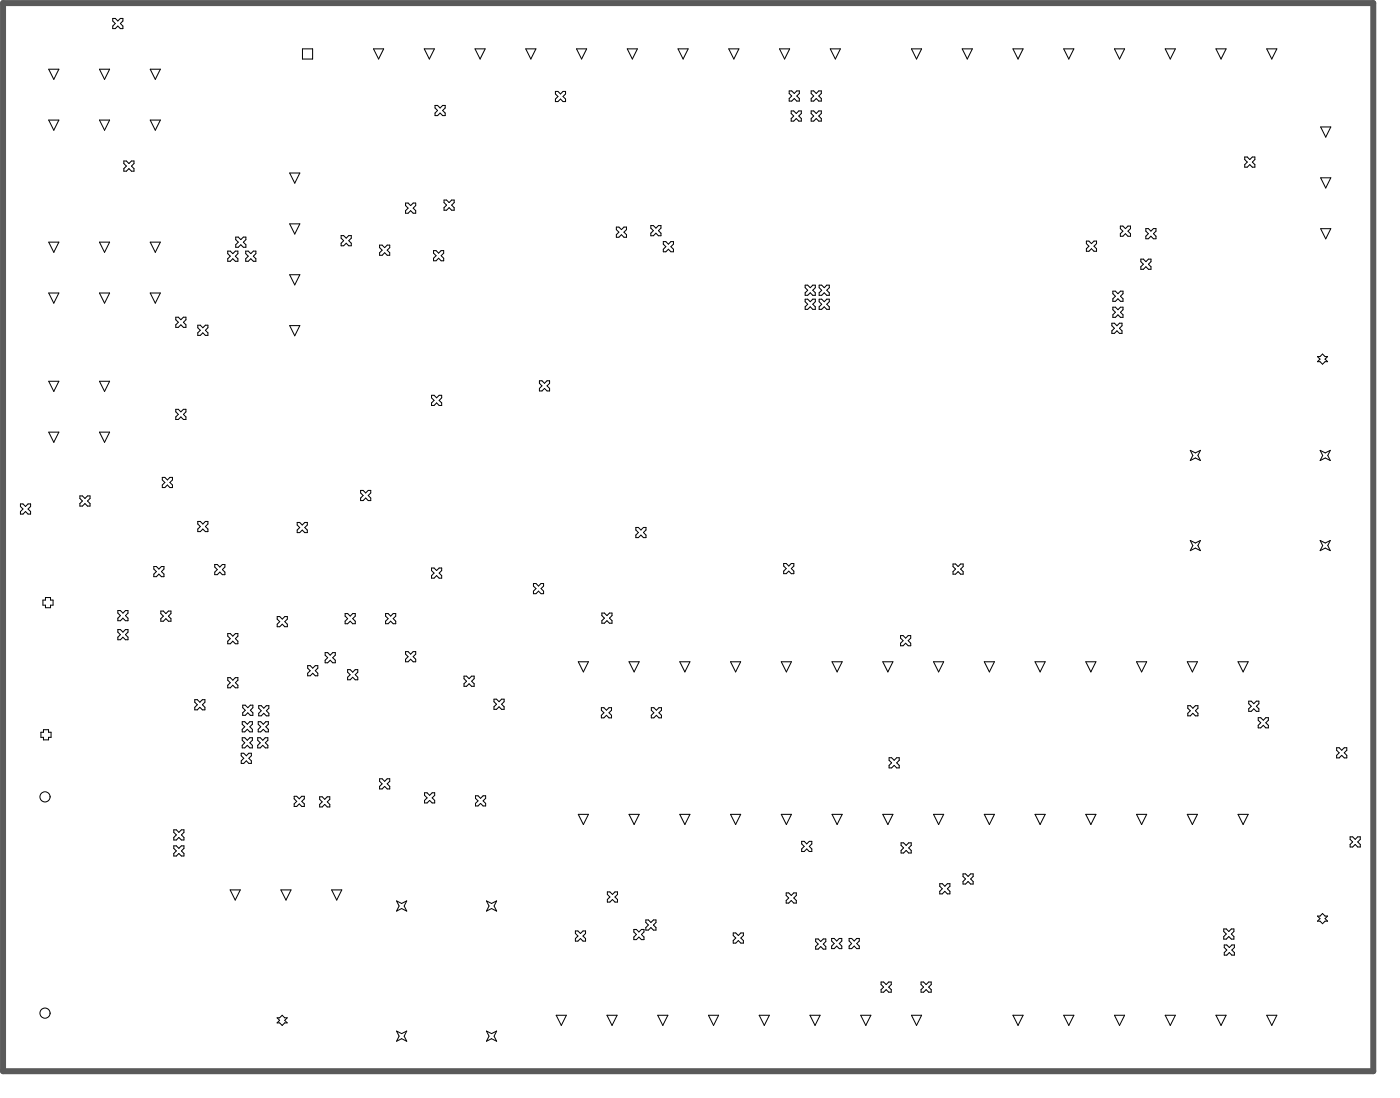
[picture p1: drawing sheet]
<svg xmlns="http://www.w3.org/2000/svg" width="233mm" height="183mm" viewBox="0 0 233 183" stroke-linecap="round" stroke-linejoin="round" font-family="sans-serif">
<path d="M.5 .5h228.2v177.8h-228.2z" fill="none" stroke="#5a5a5a" stroke-width="1"/>
<g fill="none" stroke="#000" stroke-width=".17">
<path d="M8.1 20h1.7l-.8 1.7zM8.1 11.5h1.7l-.8 1.7zM16.6 20h1.7l-.9 1.7zM16.6 11.5h1.7l-.9 1.7zM18.8 3.1h.4l.4 .4 .4-.4h.5v.4l-.5 .4 .5 .4v.5h-.5l-.4-.5-.4 .5h-.4v-.5l.4-.4-.4-.4zM25 20h1.7l-.8 1.7zM25 11.5h1.7l-.8 1.7zM50.4 8.1h1.7v1.7h-1.7zM62.2 8.1h1.7l-.8 1.7zM70.7 8.1h1.7l-.9 1.7zM72.5 17.5h.4l.4 .5 .4-.5h.5v.5l-.5 .4 .5 .4v.4h-.5l-.4-.4-.4 .4h-.4v-.4l.4-.4-.4-.4zM79.1 8.1h1.7l-.8 1.7z"/>
<path d="M87.6 8.1h1.7l-.9 1.7zM92.5 15.2h.4l.5 .4 .4-.4h.4v.4l-.4 .5 .4 .4v.4h-.4l-.4-.4-.5 .4h-.4v-.4l.4-.4-.4-.5zM96 8.1h1.7l-.8 1.7zM104.5 8.1h1.7l-.9 1.7zM112.9 8.1h1.7l-.8 1.7zM121.4 8.1h1.7l-.9 1.7zM129.8 8.1h1.7l-.8 1.7zM131.4 15.1h.5l.4 .5 .4-.5h.4v.5l-.4 .4 .4 .4v.4h-.4l-.4-.4-.4 .4h-.5v-.4l.5-.4-.5-.4zM131.8 18.5h.4l.4 .4 .4-.4h.5v.4l-.5 .4 .5 .4v.5h-.5l-.4-.5-.4 .5h-.4v-.5l.4-.4-.4-.4zM135.1 18.5h.4l.5 .4 .4-.4h.4v.4l-.4 .4 .4 .4v.5h-.4l-.4-.5-.5 .5h-.4v-.5l.4-.4-.4-.4zM135.1 15.1h.4l.5 .5 .4-.5h.4v.5l-.4 .4 .4 .4v.4h-.4l-.4-.4-.5 .4h-.4v-.4l.4-.4-.4-.4zM138.3 8.1h1.7l-.9 1.7z"/>
<path d="M151.8 8.1h1.7l-.8 1.7zM160.3 8.1h1.7l-.9 1.7zM168.7 8.1h1.7l-.8 1.7zM177.2 8.1h1.7l-.9 1.7zM185.6 8.1h1.7l-.8 1.7zM194.1 8.1h1.7l-.9 1.7zM202.5 8.1h1.7l-.8 1.7zM211 8.1h1.7l-.9 1.7zM20.6 26.8h.5l.4 .4 .4-.4h.4v.4l-.4 .4 .4 .5v.4h-.4l-.4-.4-.4 .4h-.5v-.4l.5-.5-.5-.4zM39.3 39.5h.4l.4 .4 .4-.4h.5v.4l-.5 .4 .5 .4v.5h-.5l-.4-.5-.4 .5h-.4v-.5l.4-.4-.4-.4zM48.2 37.3h1.7l-.8 1.7zM48.2 28.8h1.7l-.8 1.7z"/>
<path d="M56.8 39.2h.4l.5 .4 .4-.4h.4v.4l-.4 .5 .4 .4v.4h-.4l-.4-.4-.5 .4h-.4v-.4l.4-.4-.4-.5zM67.6 33.8h.4l.4 .4 .4-.4h.4v.4l-.4 .4 .4 .5v.4h-.4l-.4-.4-.4 .4h-.4v-.4l.4-.5-.4-.4zM74 33.3h.4l.4 .4 .4-.4h.4v.4l-.4 .4 .4 .5v.4h-.4l-.4-.4-.4 .4h-.4v-.4l.4-.5-.4-.4zM102.7 37.8h.4l.4 .4 .4-.4h.5v.4l-.5 .4 .5 .5v.4h-.5l-.4-.4-.4 .4h-.4v-.4l.4-.5-.4-.4zM108.4 37.5h.4l.4 .5 .5-.5h.4v.5l-.4 .4 .4 .4v.4h-.4l-.5-.4-.4 .4h-.4v-.4l.4-.4-.4-.4zM186.6 37.6h.4l.5 .5 .4-.5h.4v.5l-.4 .4 .4 .4v.4h-.4l-.4-.4-.5 .4h-.4v-.4l.4-.4-.4-.4zM190.9 38h.4l.4 .5 .4-.5h.4v.5l-.4 .4 .4 .4v.4h-.4l-.4-.4-.4 .4h-.4v-.4l.4-.4-.4-.4zM207.3 26.1h.4l.5 .5 .4-.5h.4v.5l-.4 .4 .4 .4v.4h-.4l-.4-.4-.5 .4h-.4v-.4l.4-.4-.4-.4zM220 38.1h1.7l-.9 1.7zM220 29.6h1.7l-.9 1.7zM220 21.1h1.7l-.9 1.7zM8.1 48.8h1.7l-.8 1.7z"/>
<path d="M8.1 40.3h1.7l-.8 1.7zM16.6 48.8h1.7l-.9 1.7zM16.6 40.3h1.7l-.9 1.7zM25 48.8h1.7l-.8 1.7zM25 40.3h1.7l-.8 1.7zM29.3 52.8h.4l.4 .4 .4-.4h.5v.4l-.5 .4 .5 .5v.4h-.5l-.4-.4-.4 .4h-.4v-.4l.4-.5-.4-.4zM32.9 54.1h.5l.4 .4 .4-.4h.4v.4l-.4 .5 .4 .4v.4h-.4l-.4-.4-.4 .4h-.5v-.4l.5-.4-.5-.5zM37.9 41.8h.5l.4 .4 .4-.4h.4v.4l-.4 .4 .4 .5v.4h-.4l-.4-.4-.4 .4h-.5v-.4l.5-.5-.5-.4zM40.9 41.8h.5l.4 .4 .4-.4h.4v.4l-.4 .4 .4 .5v.4h-.4l-.4-.4-.4 .4h-.5v-.4l.5-.5-.5-.4zM48.2 45.7h1.7l-.8 1.7zM48.2 54.2h1.7l-.8 1.7zM63.2 40.8h.4l.5 .4 .4-.4h.4v.4l-.4 .4 .4 .5v.4h-.4l-.4-.4-.5 .4h-.4v-.4l.4-.5-.4-.4z"/>
<path d="M72.2 41.7h.4l.5 .4 .4-.4h.4v.4l-.4 .5 .4 .4v.4h-.4l-.4-.4-.5 .4h-.4v-.4l.4-.4-.4-.5zM110.5 40.2h.4l.4 .4 .4-.4h.5v.4l-.5 .5 .5 .4v.4h-.5l-.4-.4-.4 .4h-.4v-.4l.4-.4-.4-.5zM134.1 49.8h.4l.5 .4 .4-.4h.4v.4l-.4 .4 .4 .5v.4h-.4l-.4-.4-.5 .4h-.4v-.4l.4-.5-.4-.4zM134.1 47.5h.4l.5 .4 .4-.4h.4v.4l-.4 .4 .4 .4v.5h-.4l-.4-.5-.5 .5h-.4v-.5l.4-.4-.4-.4zM136.4 49.8h.5l.4 .4 .4-.4h.4v.4l-.4 .4 .4 .5v.4h-.4l-.4-.4-.4 .4h-.5v-.4l.5-.5-.5-.4zM136.4 47.5h.5l.4 .4 .4-.4h.4v.4l-.4 .4 .4 .4v.5h-.4l-.4-.5-.4 .5h-.5v-.5l.5-.4-.5-.4zM180.9 40.1h.5l.4 .5 .4-.5h.4v.5l-.4 .4 .4 .4v.4h-.4l-.4-.4-.4 .4h-.5v-.4l.5-.4-.5-.4zM185.2 53.8h.4l.4 .4 .5-.4h.4v.4l-.4 .4 .4 .5v.4h-.4l-.5-.4-.4 .4h-.4v-.4l.4-.5-.4-.4zM185.4 51.1h.4l.4 .4 .4-.4h.5v.4l-.5 .5 .5 .4v.4h-.5l-.4-.4-.4 .4h-.4v-.4l.4-.4-.4-.5zM185.4 48.5h.4l.4 .4 .4-.4h.5v.4l-.5 .4 .5 .4v.5h-.5l-.4-.5-.4 .5h-.4v-.5l.4-.4-.4-.4zM190 43.1h.4l.5 .5 .4-.5h.4v.5l-.4 .4 .4 .4v.4h-.4l-.4-.4-.5 .4h-.4v-.4l.4-.4-.4-.4zM219.4 59.3h.5l.4-.4 .4 .4h.4l-.4 .5 .4 .4h-.4l-.4 .4-.4-.4h-.5l.5-.4z"/>
<path d="M8.1 71.9h1.7l-.8 1.7zM8.1 63.5h1.7l-.8 1.6zM16.6 71.9h1.7l-.9 1.7zM16.6 63.5h1.7l-.9 1.6zM27 79.5h.5l.4 .4 .4-.4h.4v.4l-.4 .4 .4 .4v.4h-.4l-.4-.4-.4 .4h-.5v-.4l.5-.4-.5-.4zM29.3 68.1h.4l.4 .4 .4-.4h.5v.4l-.5 .5 .5 .4v.4h-.5l-.4-.4-.4 .4h-.4v-.4l.4-.4-.4-.5zM71.9 65.8h.4l.4 .4 .4-.4h.5v.4l-.5 .4 .5 .5v.4h-.5l-.4-.4-.4 .4h-.4v-.4l.4-.5-.4-.4zM89.8 63.4h.5l.4 .4 .4-.4h.4v.4l-.4 .4 .4 .4v.5h-.4l-.4-.5-.4 .5h-.5v-.5l.5-.4-.5-.4zM198.3 75l.8 .4 .8-.4-.4 .8 .4 .8-.8-.4-.8 .4 .4-.8zM219.9 75l.8 .4 .9-.4-.4 .8 .4 .8-.9-.4-.8 .4 .4-.8zM3.4 83.9h.4l.5 .4 .4-.4h.4v.4l-.4 .4 .4 .4v.5h-.4l-.4-.5-.5 .5h-.4v-.5l.4-.4-.4-.4zM7.6 99.4h.8v.5h.4v.8h-.4v.4h-.8v-.4h-.5v-.8h.5z"/>
<path d="M13.3 82.5h.4l.5 .5 .4-.5h.4v.5l-.4 .4 .4 .4v.4h-.4l-.4-.4-.5 .4h-.4v-.4l.4-.4-.4-.4zM25.6 94.3h.4l.5 .4 .4-.4h.4v.4l-.4 .4 .4 .5v.4h-.4l-.4-.4-.5 .4h-.4v-.4l.4-.5-.4-.4zM32.9 86.8h.5l.4 .4 .4-.4h.4v.4l-.4 .4 .4 .5v.4h-.4l-.4-.4-.4 .4h-.5v-.4l.5-.5-.5-.4zM35.8 93.9h.4l.4 .5 .4-.5h.5v.5l-.5 .4 .5 .4v.4h-.5l-.4-.4-.4 .4h-.4v-.4l.4-.4-.4-.4zM49.5 87h.4l.4 .4 .5-.4h.4v.4l-.4 .4 .4 .4v.4h-.4l-.5-.4-.4 .4h-.4v-.4l.4-.4-.4-.4zM60.1 81.6h.4l.4 .4 .4-.4h.5v.4l-.5 .5 .5 .4v.4h-.5l-.4-.4-.4 .4h-.4v-.4l.4-.4-.4-.5zM71.9 94.5h.4l.4 .5 .4-.5h.5v.5l-.5 .4 .5 .4v.4h-.5l-.4-.4-.4 .4h-.4v-.4l.4-.4-.4-.4zM88.9 97.1h.4l.4 .4 .4-.4h.4v.4l-.4 .5 .4 .4v.4h-.4l-.4-.4-.4 .4h-.4v-.4l.4-.4-.4-.5zM105.9 87.8h.4l.5 .4 .4-.4h.4v.4l-.4 .4 .4 .5v.4h-.4l-.4-.4-.5 .4h-.4v-.4l.4-.5-.4-.4zM130.5 93.8h.5l.4 .4 .4-.4h.4v.4l-.4 .4 .4 .5v.4h-.4l-.4-.4-.4 .4h-.5v-.4l.5-.5-.5-.4zM158.7 93.9h.5l.4 .4 .4-.4h.4v.4l-.4 .4 .4 .4v.5h-.4l-.4-.5-.4 .5h-.5v-.5l.5-.4-.5-.4zM198.3 90l.8 .4 .8-.4-.4 .8 .4 .8-.8-.4-.8 .4 .4-.8z"/>
<path d="M219.9 90l.8 .4 .9-.4-.4 .8 .4 .8-.9-.4-.8 .4 .4-.8zM19.6 101.6h.5l.4 .4 .4-.4h.4v.4l-.4 .5 .4 .4v.4h-.4l-.4-.4-.4 .4h-.5v-.4l.5-.4-.5-.5zM19.6 104.8h.5l.4 .4 .4-.4h.4v.4l-.4 .4 .4 .5v.4h-.4l-.4-.4-.4 .4h-.5v-.4l.5-.5-.5-.4zM26.8 101.7h.4l.4 .4 .5-.4h.4v.4l-.4 .4 .4 .5v.4h-.4l-.5-.4-.4 .4h-.4v-.4l.4-.5-.4-.4zM32.4 116.4h.5l.4 .5 .4-.5h.4v.5l-.4 .4 .4 .4v.4h-.4l-.4-.4-.4 .4h-.5v-.4l.5-.4-.5-.4zM37.9 112.8h.5l.4 .4 .4-.4h.4v.4l-.4 .4 .4 .4v.5h-.4l-.4-.5-.4 .5h-.5v-.5l.5-.4-.5-.4zM37.9 105.4h.5l.4 .5 .4-.5h.4v.5l-.4 .4 .4 .4v.4h-.4l-.4-.4-.4 .4h-.5v-.4l.5-.4-.5-.4zM40.4 117.4h.5l.4 .4 .4-.4h.4v.4l-.4 .4 .4 .4v.5h-.4l-.4-.5-.4 .5h-.5v-.5l.5-.4-.5-.4zM43.1 117.4h.4l.4 .5 .5-.5h.4v.5l-.4 .4 .4 .4v.4h-.4l-.5-.4-.4 .4h-.4v-.4l.4-.4-.4-.4zM46.2 102.6h.4l.4 .4 .4-.4h.5v.4l-.5 .5 .5 .4v.4h-.5l-.4-.4-.4 .4h-.4v-.4l.4-.4-.4-.5zM51.2 110.8h.5l.4 .4 .4-.4h.4v.4l-.4 .4 .4 .4v.5h-.4l-.4-.5-.4 .5h-.5v-.5l.5-.4-.5-.4zM54.2 108.6h.4l.4 .4 .4-.4h.4v.4l-.4 .5 .4 .4v.4h-.4l-.4-.4-.4 .4h-.4v-.4l.4-.4-.4-.5z"/>
<path d="M57.5 102.1h.4l.4 .4 .5-.4h.4v.4l-.4 .5 .4 .4v.4h-.4l-.5-.4-.4 .4h-.4v-.4l.4-.4-.4-.5zM57.9 111.4h.4l.4 .5 .5-.5h.4v.5l-.4 .4 .4 .4v.4h-.4l-.5-.4-.4 .4h-.4v-.4l.4-.4-.4-.4zM64.2 102.1h.4l.5 .4 .4-.4h.4v.4l-.4 .5 .4 .4v.4h-.4l-.4-.4-.5 .4h-.4v-.4l.4-.4-.4-.5zM67.6 108.4h.4l.4 .5 .4-.5h.4v.5l-.4 .4 .4 .4v.4h-.4l-.4-.4-.4 .4h-.4v-.4l.4-.4-.4-.4zM77.3 112.5h.4l.4 .5 .5-.5h.4v.5l-.4 .4 .4 .4v.4h-.4l-.5-.4-.4 .4h-.4v-.4l.4-.4-.4-.4zM82.3 116.4h.4l.4 .4 .4-.4h.5v.4l-.5 .4 .5 .4v.5h-.5l-.4-.5-.4 .5h-.4v-.5l.4-.4-.4-.4zM96.3 110.1h1.7l-.8 1.7zM100.2 117.8h.4l.4 .4 .4-.4h.5v.4l-.5 .4 .5 .4v.5h-.5l-.4-.5-.4 .5h-.4v-.5l.4-.4-.4-.4zM100.2 102h.5l.4 .5 .4-.5h.4v.5l-.4 .4 .4 .4v.4h-.4l-.4-.4-.4 .4h-.5v-.4l.5-.4-.5-.4zM104.8 110.1h1.7l-.9 1.7zM108.5 117.8h.4l.4 .4 .5-.4h.4v.4l-.4 .4 .4 .4v.5h-.4l-.5-.5-.4 .5h-.4v-.5l.4-.4-.4-.4zM113.2 110.1h1.7l-.8 1.7z"/>
<path d="M121.7 110.1h1.7l-.9 1.7zM130.1 110.1h1.7l-.8 1.7zM138.6 110.1h1.7l-.9 1.7zM147 110.1h1.7l-.8 1.7zM150 105.8h.4l.4 .4 .5-.4h.4v.4l-.4 .4 .4 .5v.4h-.4l-.5-.4-.4 .4h-.4v-.4l.4-.5-.4-.4zM155.5 110.1h1.7l-.9 1.7zM163.9 110.1h1.7l-.8 1.7zM172.4 110.1h1.7l-.9 1.7zM180.9 110.1h1.6l-.8 1.7zM189.3 110.1h1.7l-.9 1.7zM197.8 110.1h1.6l-.8 1.7zM197.8 117.4h.5l.4 .5 .4-.5h.4v.5l-.4 .4 .4 .4v.4h-.4l-.4-.4-.4 .4h-.5v-.4l.5-.4-.5-.4z"/>
<path d="M206.2 110.1h1.7l-.8 1.7zM208 116.7h.4l.4 .4 .5-.4h.4v.4l-.4 .4 .4 .5v.4h-.4l-.5-.4-.4 .4h-.4v-.4l.4-.5-.4-.4zM209.6 119.4h.4l.4 .5 .4-.5h.5v.5l-.5 .4 .5 .4v.4h-.5l-.4-.4-.4 .4h-.4v-.4l.4-.4-.4-.4zM7.2 121.4h.9v.5h.4v.8h-.4v.4h-.9v-.4h-.4v-.8h.4zM28.9 138.1h.5l.4 .4 .4-.4h.4v.4l-.4 .5 .4 .4v.4h-.4l-.4-.4-.4 .4h-.5v-.4l.5-.4-.5-.5zM40.2 125.4h.4l.4 .4 .4-.4h.5v.4l-.5 .4 .5 .4v.5h-.5l-.4-.5-.4 .5h-.4v-.5l.4-.4-.4-.4zM40.3 120.1h.5l.4 .4 .4-.4h.4v.4l-.4 .5 .4 .4v.4h-.4l-.4-.4-.4 .4h-.5v-.4l.5-.4-.5-.5zM40.3 122.8h.5l.4 .4 .4-.4h.4v.4l-.4 .4 .4 .4v.5h-.4l-.4-.5-.4 .5h-.5v-.5l.5-.4-.5-.4zM42.9 122.8h.4l.5 .4 .4-.4h.4v.4l-.4 .4 .4 .4v.5h-.4l-.4-.5-.5 .5h-.4v-.5l.4-.4-.4-.4zM43 120.1h.4l.5 .4 .4-.4h.4v.4l-.4 .5 .4 .4v.4h-.4l-.4-.4-.5 .4h-.4v-.4l.4-.4-.4-.5zM49 132.5h.4l.4 .4 .5-.4h.4v.4l-.4 .5 .4 .4v.4h-.4l-.5-.4-.4 .4h-.4v-.4l.4-.4-.4-.5zM53.2 132.6h.5l.4 .4 .4-.4h.4v.4l-.4 .5 .4 .4v.4h-.4l-.4-.4-.4 .4h-.5v-.4l.5-.4-.5-.5z"/>
<path d="M63.2 129.6h.4l.5 .4 .4-.4h.4v.4l-.4 .5 .4 .4v.4h-.4l-.4-.4-.5 .4h-.4v-.4l.4-.4-.4-.5zM70.7 131.9h.4l.5 .5 .4-.5h.4v.5l-.4 .4 .4 .4v.4h-.4l-.4-.4-.5 .4h-.4v-.4l.4-.4-.4-.4zM79.2 132.4h.4l.4 .5 .5-.5h.4v.5l-.4 .4 .4 .4v.4h-.4l-.5-.4-.4 .4h-.4v-.4l.4-.4-.4-.4zM96.3 135.5h1.7l-.8 1.7zM104.8 135.5h1.7l-.9 1.7zM113.2 135.5h1.7l-.8 1.7zM121.7 135.5h1.7l-.9 1.7zM130.1 135.5h1.7l-.8 1.7zM138.6 135.5h1.7l-.9 1.7zM147 135.5h1.7l-.8 1.7zM148.1 126.1h.4l.4 .4 .5-.4h.4v.4l-.4 .5 .4 .4v.4h-.4l-.5-.4-.4 .4h-.4v-.4l.4-.4-.4-.5zM155.5 135.5h1.7l-.9 1.7z"/>
<path d="M163.9 135.5h1.7l-.8 1.7zM172.4 135.5h1.7l-.9 1.7zM180.9 135.5h1.6l-.8 1.7zM189.3 135.5h1.7l-.9 1.7zM197.8 135.5h1.6l-.8 1.7zM206.2 135.5h1.7l-.8 1.7zM222.6 124.4h.5l.4 .5 .4-.5h.4v.5l-.4 .4 .4 .4v.4h-.4l-.4-.4-.4 .4h-.5v-.4l.5-.4-.5-.4zM224.9 139.3h.4l.4 .4 .4-.4h.5v.4l-.5 .4 .5 .4v.5h-.5l-.4-.5-.4 .5h-.4v-.5l.4-.4-.4-.4zM28.9 140.8h.5l.4 .4 .4-.4h.4v.4l-.4 .4 .4 .4v.5h-.4l-.4-.5-.4 .5h-.5v-.5l.5-.4-.5-.4zM38.3 148.1h1.7l-.8 1.7zM46.8 148.1h1.7l-.9 1.7zM55.2 148.1h1.7l-.8 1.7z"/>
<path d="M66.1 149.9l.8 .5 .8-.5-.4 .9 .4 .8-.8-.4-.8 .4 .4-.8zM81 149.9l.9 .5 .8-.5-.4 .9 .4 .8-.8-.4-.9 .4 .5-.8zM95.8 154.9h.5l.4 .5 .4-.5h.4v.5l-.4 .4 .4 .4v.4h-.4l-.4-.4-.4 .4h-.5v-.4l.5-.4-.5-.4zM101.2 148.4h.4l.4 .5 .4-.5h.5v.5l-.5 .4 .5 .4v.4h-.5l-.4-.4-.4 .4h-.4v-.4l.4-.4-.4-.4zM105.6 154.7h.4l.4 .4 .4-.4h.5v.4l-.5 .4 .5 .5v.4h-.5l-.4-.4-.4 .4h-.4v-.4l.4-.5-.4-.4zM107.6 153.1h.4l.4 .4 .4-.4h.5v.4l-.5 .5 .5 .4v.4h-.5l-.4-.4-.4 .4h-.4v-.4l.4-.4-.4-.5zM122.1 155.3h.5l.4 .4 .4-.4h.4v.4l-.4 .4 .4 .4v.5h-.4l-.4-.5-.4 .5h-.5v-.5l.5-.4-.5-.4zM130.9 148.6h.5l.4 .4 .4-.4h.4v.4l-.4 .5 .4 .4v.4h-.4l-.4-.4-.4 .4h-.5v-.4l.5-.4-.5-.5zM133.5 140h.4l.5 .4 .4-.4h.4v.4l-.4 .5 .4 .4v.4h-.4l-.4-.4-.5 .4h-.4v-.4l.4-.4-.4-.5zM135.9 156.3h.4l.4 .4 .4-.4h.4v.4l-.4 .4 .4 .4v.5h-.4l-.4-.5-.4 .5h-.4v-.5l.4-.4-.4-.4zM138.5 156.2h.4l.5 .4 .4-.4h.4v.4l-.4 .4 .4 .5v.4h-.4l-.4-.4-.5 .4h-.4v-.4l.4-.5-.4-.4zM141.4 156.2h.5l.4 .4 .4-.4h.4v.4l-.4 .4 .4 .5v.4h-.4l-.4-.4-.4 .4h-.5v-.4l.5-.5-.5-.4z"/>
<path d="M150.1 140.3h.4l.4 .4 .5-.4h.4v.4l-.4 .4 .4 .4v.5h-.4l-.5-.5-.4 .5h-.4v-.5l.4-.4-.4-.4zM156.5 147.1h.5l.4 .4 .4-.4h.4v.4l-.4 .4 .4 .4v.5h-.4l-.4-.5-.4 .5h-.5v-.5l.5-.4-.5-.4zM160.4 145.4h.4l.4 .5 .5-.5h.4v.5l-.4 .4 .4 .4v.4h-.4l-.5-.4-.4 .4h-.4v-.4l.4-.4-.4-.4zM203.8 154.6h.5l.4 .4 .4-.4h.4v.4l-.4 .5 .4 .4v.4h-.4l-.4-.4-.4 .4h-.5v-.4l.5-.4-.5-.5zM203.9 157.3h.4l.5 .4 .4-.4h.4v.4l-.4 .4 .4 .4v.5h-.4l-.4-.5-.5 .5h-.4v-.5l.4-.4-.4-.4zM219.4 152.5h.5l.4-.5 .4 .5h.4l-.4 .4 .4 .4h-.4l-.4 .4-.4-.4h-.5l.5-.4zM46.2 169.4h.4l.4-.4 .4 .4h.4l-.4 .4 .4 .4h-.4l-.4 .5-.4-.5h-.4l.4-.4zM66.1 171.6l.8 .4 .8-.4-.4 .8 .4 .9-.8-.4-.8 .4 .4-.9zM81 171.6l.9 .4 .8-.4-.4 .8 .4 .9-.8-.4-.9 .4 .5-.9zM92.6 169h1.7l-.8 1.7zM101.1 169h1.7l-.9 1.7zM109.5 169h1.7l-.8 1.7z"/>
<path d="M118 169h1.7l-.9 1.7zM126.5 169h1.6l-.8 1.7zM134.9 169h1.7l-.8 1.7zM143.4 169h1.7l-.9 1.7zM146.8 163.4h.4l.4 .5 .4-.5h.4v.5l-.4 .4 .4 .4v.4h-.4l-.4-.4-.4 .4h-.4v-.4l.4-.4-.4-.4zM151.8 169h1.7l-.8 1.7zM153.4 163.4h.4l.5 .5 .4-.5h.4v.5l-.4 .4 .4 .4v.4h-.4l-.4-.4-.5 .4h-.4v-.4l.4-.4-.4-.4zM168.7 169h1.7l-.8 1.7zM177.2 169h1.7l-.9 1.7zM185.6 169h1.7l-.8 1.7zM194.1 169h1.7l-.9 1.7zM202.5 169h1.7l-.8 1.7z"/>
<path d="M211 169h1.7l-.9 1.7z"/>
<circle cx="7.5" cy="132.6" r=".85"/>
<circle cx="7.5" cy="168.6" r=".85"/>
</g>
</svg>
